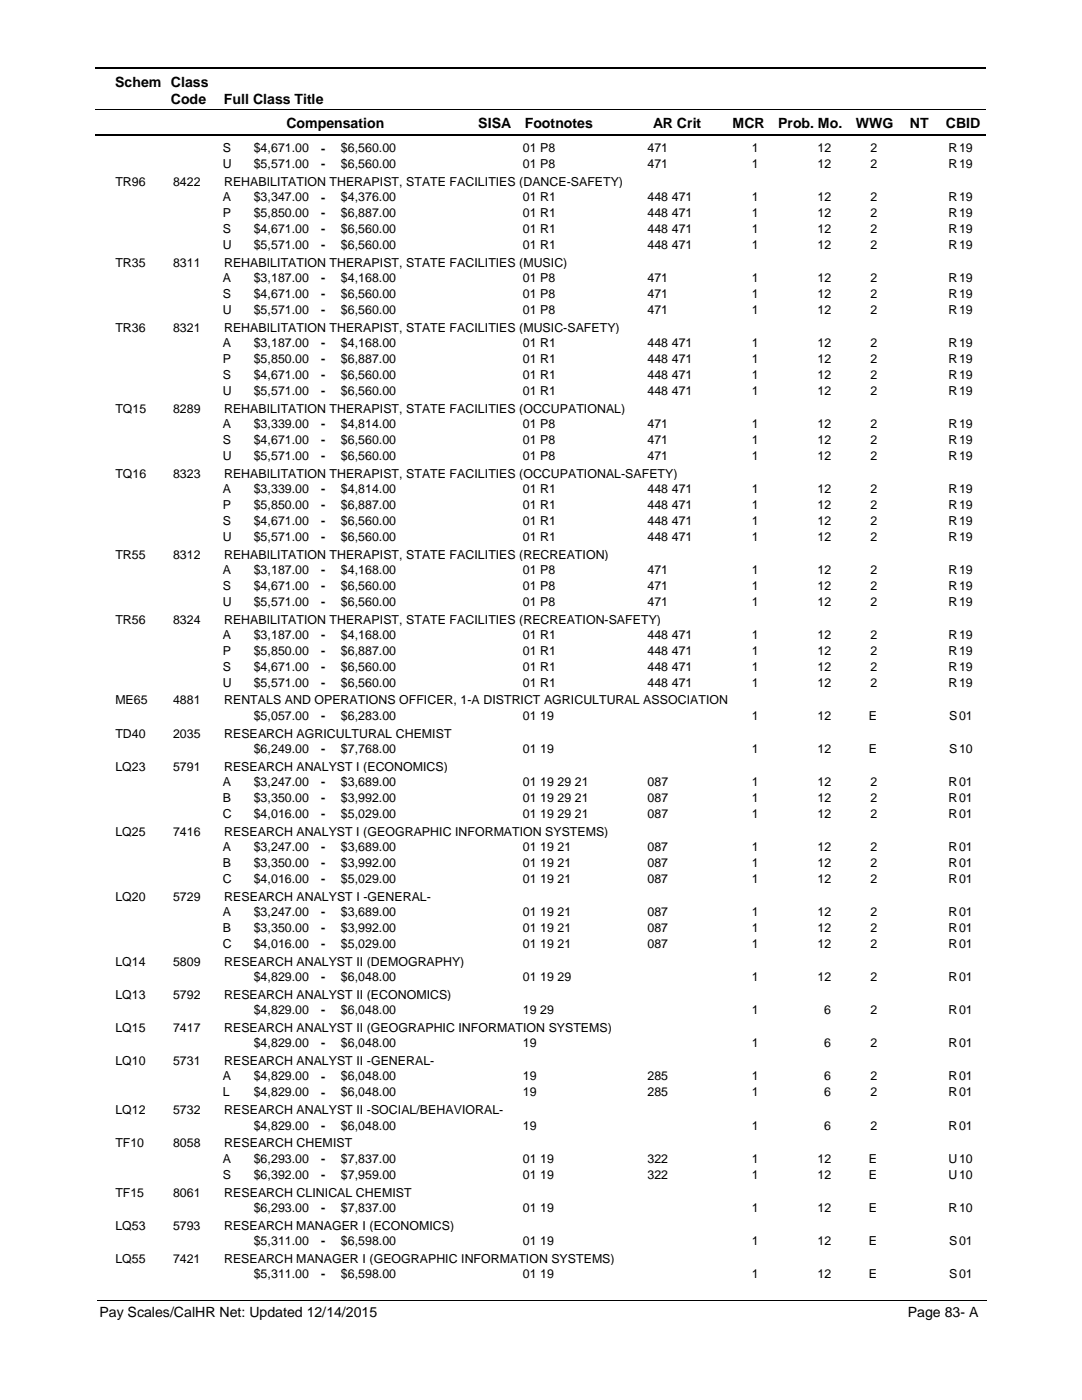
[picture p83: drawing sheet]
<svg xmlns="http://www.w3.org/2000/svg" width="216mm" height="279mm" viewBox="0 0 216 279" stroke-linecap="round" stroke-linejoin="round" font-family="sans-serif">
<defs><g id="words">
<g font-size="2.8">
<text x="23" y="17.3">Schem Class</text>
<text x="34.1" y="20.7">Code</text>
<text x="44.7" y="20.7">Full Class Title</text>
<text x="57.2" y="25.6">Compensation</text>
<text x="95.4" y="25.6">SISA</text>
<text x="104.7" y="25.6">Footnotes</text>
<text x="130.3" y="25.6">AR Crit</text>
<text x="146.2" y="25.6">MCR</text>
<text x="155.3" y="25.6">Prob. Mo.</text>
<text x="170.8" y="25.6">WWG</text>
<text x="181.5" y="25.6">NT</text>
<text x="188.7" y="25.6">CBID</text>
<text x="19.9" y="262.9">Pay Scales/CalHR Net: Updated 12/14/2015</text>
<text x="181.1" y="262.9">Page 83- A</text>
</g>
<g font-size="2.5">
<text x="44.5" y="33.6">U</text>
<text x="44.5" y="30.4">S</text>
<text x="50.6" y="30.4">$4,671.00</text>
<text x="50.6" y="33.6">$5,571.00</text>
<text x="64.1" y="30.4">-</text>
<text x="64.1" y="33.6">-</text>
<text x="68" y="30.4">$6,560.00</text>
<text x="68" y="33.6">$6,560.00</text>
<text x="104.3" y="30.4">01 P8</text>
<text x="104.3" y="33.6">01 P8</text>
<text x="129.2" y="30.4">471</text>
<text x="129.2" y="33.6">471</text>
<text x="150" y="30.4">1</text>
<text x="150" y="33.6">1</text>
<text x="163.1" y="30.4">12</text>
<text x="163.1" y="33.6">12</text>
<text x="173.7" y="30.4">2</text>
<text x="173.7" y="33.6">2</text>
<text x="189.3" y="30.4">R</text>
<text x="189.3" y="33.6">R</text>
<text x="191.4" y="30.4">19</text>
<text x="191.4" y="33.6">19</text>
<text x="23" y="37.2">TR96</text>
<text x="34.5" y="37.2">8422</text>
<text x="44.5" y="40.2">A</text>
<text x="44.7" y="37.2">REHABILITATION THERAPIST, STATE FACILITIES (DANCE-SAFETY)</text>
<text x="50.6" y="40.2">$3,347.00</text>
<text x="64.1" y="40.2">-</text>
<text x="68" y="40.2">$4,376.00</text>
<text x="104.3" y="40.2">01 R1</text>
<text x="129.2" y="40.2">448 471</text>
<text x="150" y="40.2">1</text>
<text x="163.1" y="40.2">12</text>
<text x="173.7" y="40.2">2</text>
<text x="189.3" y="40.2">R</text>
<text x="191.4" y="40.2">19</text>
<text x="44.5" y="43.4">P</text>
<text x="44.5" y="46.5">S</text>
<text x="50.6" y="43.4">$5,850.00</text>
<text x="50.6" y="46.5">$4,671.00</text>
<text x="64.1" y="43.4">-</text>
<text x="64.1" y="46.6">-</text>
<text x="68" y="46.5">$6,560.00</text>
<text x="68" y="43.4">$6,887.00</text>
<text x="104.3" y="46.5">01 R1</text>
<text x="104.3" y="43.4">01 R1</text>
<text x="129.2" y="46.5">448 471</text>
<text x="129.2" y="43.4">448 471</text>
<text x="150" y="43.4">1</text>
<text x="150" y="46.5">1</text>
<text x="163.1" y="43.4">12</text>
<text x="163.1" y="46.5">12</text>
<text x="173.7" y="46.5">2</text>
<text x="173.7" y="43.4">2</text>
<text x="189.3" y="43.4">R</text>
<text x="189.3" y="46.5">R</text>
<text x="191.4" y="43.4">19</text>
<text x="191.4" y="46.5">19</text>
<text x="23" y="53.3">TR35</text>
<text x="34.5" y="53.3">8311</text>
<text x="44.5" y="49.7">U</text>
<text x="44.7" y="53.3">REHABILITATION THERAPIST, STATE FACILITIES (MUSIC)</text>
<text x="50.6" y="49.7">$5,571.00</text>
<text x="64.1" y="49.7">-</text>
<text x="68" y="49.7">$6,560.00</text>
<text x="104.3" y="49.7">01 R1</text>
<text x="129.2" y="49.7">448 471</text>
<text x="150" y="49.7">1</text>
<text x="163.1" y="49.7">12</text>
<text x="173.7" y="49.7">2</text>
<text x="189.3" y="49.7">R</text>
<text x="191.4" y="49.7">19</text>
<text x="44.5" y="59.5">S</text>
<text x="44.5" y="56.3">A</text>
<text x="50.6" y="56.3">$3,187.00</text>
<text x="50.6" y="59.5">$4,671.00</text>
<text x="64.1" y="56.4">-</text>
<text x="64.1" y="59.5">-</text>
<text x="68" y="59.5">$6,560.00</text>
<text x="68" y="56.3">$4,168.00</text>
<text x="104.3" y="59.5">01 P8</text>
<text x="104.3" y="56.3">01 P8</text>
<text x="129.2" y="59.5">471</text>
<text x="129.2" y="56.3">471</text>
<text x="150" y="56.3">1</text>
<text x="150" y="59.5">1</text>
<text x="163.1" y="56.3">12</text>
<text x="163.1" y="59.5">12</text>
<text x="173.7" y="59.5">2</text>
<text x="173.7" y="56.3">2</text>
<text x="189.3" y="56.3">R</text>
<text x="189.3" y="59.5">R</text>
<text x="191.4" y="56.3">19</text>
<text x="191.4" y="59.5">19</text>
<text x="44.5" y="62.7">U</text>
<text x="50.6" y="62.7">$5,571.00</text>
<text x="64.1" y="62.7">-</text>
<text x="68" y="62.7">$6,560.00</text>
<text x="104.3" y="62.7">01 P8</text>
<text x="129.2" y="62.7">471</text>
<text x="150" y="62.7">1</text>
<text x="163.1" y="62.7">12</text>
<text x="173.7" y="62.7">2</text>
<text x="189.3" y="62.7">R</text>
<text x="191.4" y="62.7">19</text>
<text x="23" y="66.3">TR36</text>
<text x="34.5" y="66.3">8321</text>
<text x="44.5" y="69.3">A</text>
<text x="44.7" y="66.3">REHABILITATION THERAPIST, STATE FACILITIES (MUSIC-SAFETY)</text>
<text x="50.6" y="69.3">$3,187.00</text>
<text x="64.1" y="69.3">-</text>
<text x="68" y="69.3">$4,168.00</text>
<text x="104.3" y="69.3">01 R1</text>
<text x="129.2" y="69.3">448 471</text>
<text x="150" y="69.3">1</text>
<text x="163.1" y="69.3">12</text>
<text x="173.7" y="69.3">2</text>
<text x="189.3" y="69.3">R</text>
<text x="191.4" y="69.3">19</text>
<text x="44.5" y="72.5">P</text>
<text x="44.5" y="75.6">S</text>
<text x="50.6" y="72.5">$5,850.00</text>
<text x="50.6" y="75.6">$4,671.00</text>
<text x="64.1" y="72.5">-</text>
<text x="64.1" y="75.7">-</text>
<text x="68" y="75.6">$6,560.00</text>
<text x="68" y="72.5">$6,887.00</text>
<text x="104.3" y="75.6">01 R1</text>
<text x="104.3" y="72.5">01 R1</text>
<text x="129.2" y="75.6">448 471</text>
<text x="129.2" y="72.5">448 471</text>
<text x="150" y="72.5">1</text>
<text x="150" y="75.6">1</text>
<text x="163.1" y="72.5">12</text>
<text x="163.1" y="75.6">12</text>
<text x="173.7" y="75.6">2</text>
<text x="173.7" y="72.5">2</text>
<text x="189.3" y="72.5">R</text>
<text x="189.3" y="75.6">R</text>
<text x="191.4" y="72.5">19</text>
<text x="191.4" y="75.6">19</text>
<text x="23" y="82.4">TQ15</text>
<text x="34.5" y="82.4">8289</text>
<text x="44.5" y="78.8">U</text>
<text x="44.7" y="82.4">REHABILITATION THERAPIST, STATE FACILITIES (OCCUPATIONAL)</text>
<text x="50.6" y="78.8">$5,571.00</text>
<text x="64.1" y="78.8">-</text>
<text x="68" y="78.8">$6,560.00</text>
<text x="104.3" y="78.8">01 R1</text>
<text x="129.2" y="78.8">448 471</text>
<text x="150" y="78.8">1</text>
<text x="163.1" y="78.8">12</text>
<text x="173.7" y="78.8">2</text>
<text x="189.3" y="78.8">R</text>
<text x="191.4" y="78.8">19</text>
<text x="44.5" y="88.6">S</text>
<text x="44.5" y="85.4">A</text>
<text x="50.6" y="85.4">$3,339.00</text>
<text x="50.6" y="88.6">$4,671.00</text>
<text x="64.1" y="85.5">-</text>
<text x="64.1" y="88.6">-</text>
<text x="68" y="85.4">$4,814.00</text>
<text x="68" y="88.6">$6,560.00</text>
<text x="104.3" y="85.4">01 P8</text>
<text x="104.3" y="88.6">01 P8</text>
<text x="129.2" y="85.4">471</text>
<text x="129.2" y="88.6">471</text>
<text x="150" y="85.4">1</text>
<text x="150" y="88.6">1</text>
<text x="163.1" y="85.4">12</text>
<text x="163.1" y="88.6">12</text>
<text x="173.7" y="85.4">2</text>
<text x="173.7" y="88.6">2</text>
<text x="189.3" y="85.4">R</text>
<text x="189.3" y="88.6">R</text>
<text x="191.4" y="85.4">19</text>
<text x="191.4" y="88.6">19</text>
<text x="23" y="95.4">TQ16</text>
<text x="34.5" y="95.4">8323</text>
<text x="44.5" y="91.8">U</text>
<text x="44.7" y="95.4">REHABILITATION THERAPIST, STATE FACILITIES (OCCUPATIONAL-SAFETY)</text>
<text x="50.6" y="91.8">$5,571.00</text>
<text x="64.1" y="91.8">-</text>
<text x="68" y="91.8">$6,560.00</text>
<text x="104.3" y="91.8">01 P8</text>
<text x="129.2" y="91.8">471</text>
<text x="150" y="91.8">1</text>
<text x="163.1" y="91.8">12</text>
<text x="173.7" y="91.8">2</text>
<text x="189.3" y="91.8">R</text>
<text x="191.4" y="91.8">19</text>
<text x="44.5" y="101.6">P</text>
<text x="44.5" y="98.4">A</text>
<text x="50.6" y="98.4">$3,339.00</text>
<text x="50.6" y="101.6">$5,850.00</text>
<text x="64.1" y="98.4">-</text>
<text x="64.1" y="101.6">-</text>
<text x="68" y="98.4">$4,814.00</text>
<text x="68" y="101.6">$6,887.00</text>
<text x="104.3" y="98.4">01 R1</text>
<text x="104.3" y="101.6">01 R1</text>
<text x="129.2" y="98.4">448 471</text>
<text x="129.2" y="101.6">448 471</text>
<text x="150" y="98.4">1</text>
<text x="150" y="101.6">1</text>
<text x="163.1" y="98.4">12</text>
<text x="163.1" y="101.6">12</text>
<text x="173.7" y="98.4">2</text>
<text x="173.7" y="101.6">2</text>
<text x="189.3" y="98.4">R</text>
<text x="189.3" y="101.6">R</text>
<text x="191.4" y="98.4">19</text>
<text x="191.4" y="101.6">19</text>
<text x="44.5" y="104.7">S</text>
<text x="44.5" y="107.9">U</text>
<text x="50.6" y="104.7">$4,671.00</text>
<text x="50.6" y="107.9">$5,571.00</text>
<text x="64.1" y="104.8">-</text>
<text x="64.1" y="107.9">-</text>
<text x="68" y="104.7">$6,560.00</text>
<text x="68" y="107.9">$6,560.00</text>
<text x="104.3" y="104.7">01 R1</text>
<text x="104.3" y="107.9">01 R1</text>
<text x="129.2" y="104.7">448 471</text>
<text x="129.2" y="107.9">448 471</text>
<text x="150" y="104.7">1</text>
<text x="150" y="107.9">1</text>
<text x="163.1" y="104.7">12</text>
<text x="163.1" y="107.9">12</text>
<text x="173.7" y="104.7">2</text>
<text x="173.7" y="107.9">2</text>
<text x="189.3" y="104.7">R</text>
<text x="189.3" y="107.9">R</text>
<text x="191.4" y="104.7">19</text>
<text x="191.4" y="107.9">19</text>
<text x="23" y="111.5">TR55</text>
<text x="34.5" y="111.5">8312</text>
<text x="44.7" y="111.5">REHABILITATION THERAPIST, STATE FACILITIES (RECREATION)</text>
<text x="44.5" y="117.7">S</text>
<text x="44.5" y="114.5">A</text>
<text x="50.6" y="114.5">$3,187.00</text>
<text x="50.6" y="117.7">$4,671.00</text>
<text x="64.1" y="114.6">-</text>
<text x="64.1" y="117.7">-</text>
<text x="68" y="114.5">$4,168.00</text>
<text x="68" y="117.7">$6,560.00</text>
<text x="104.3" y="114.5">01 P8</text>
<text x="104.3" y="117.7">01 P8</text>
<text x="129.2" y="114.5">471</text>
<text x="129.2" y="117.7">471</text>
<text x="150" y="114.5">1</text>
<text x="150" y="117.7">1</text>
<text x="163.1" y="114.5">12</text>
<text x="163.1" y="117.7">12</text>
<text x="173.7" y="114.5">2</text>
<text x="173.7" y="117.7">2</text>
<text x="189.3" y="114.5">R</text>
<text x="189.3" y="117.7">R</text>
<text x="191.4" y="114.5">19</text>
<text x="191.4" y="117.7">19</text>
<text x="23" y="124.5">TR56</text>
<text x="34.5" y="124.5">8324</text>
<text x="44.5" y="120.9">U</text>
<text x="44.7" y="124.5">REHABILITATION THERAPIST, STATE FACILITIES (RECREATION-SAFETY)</text>
<text x="50.6" y="120.9">$5,571.00</text>
<text x="64.1" y="120.9">-</text>
<text x="68" y="120.9">$6,560.00</text>
<text x="104.3" y="120.9">01 P8</text>
<text x="129.2" y="120.9">471</text>
<text x="150" y="120.9">1</text>
<text x="163.1" y="120.9">12</text>
<text x="173.7" y="120.9">2</text>
<text x="189.3" y="120.9">R</text>
<text x="191.4" y="120.9">19</text>
<text x="44.5" y="130.7">P</text>
<text x="44.5" y="127.5">A</text>
<text x="50.6" y="127.5">$3,187.00</text>
<text x="50.6" y="130.7">$5,850.00</text>
<text x="64.1" y="127.5">-</text>
<text x="64.1" y="130.7">-</text>
<text x="68" y="127.5">$4,168.00</text>
<text x="68" y="130.7">$6,887.00</text>
<text x="104.3" y="127.5">01 R1</text>
<text x="104.3" y="130.7">01 R1</text>
<text x="129.2" y="127.5">448 471</text>
<text x="129.2" y="130.7">448 471</text>
<text x="150" y="127.5">1</text>
<text x="150" y="130.7">1</text>
<text x="163.1" y="127.5">12</text>
<text x="163.1" y="130.7">12</text>
<text x="173.7" y="127.5">2</text>
<text x="173.7" y="130.7">2</text>
<text x="189.3" y="127.5">R</text>
<text x="189.3" y="130.7">R</text>
<text x="191.4" y="127.5">19</text>
<text x="191.4" y="130.7">19</text>
<text x="44.5" y="133.8">S</text>
<text x="44.5" y="137">U</text>
<text x="50.6" y="133.8">$4,671.00</text>
<text x="50.6" y="137">$5,571.00</text>
<text x="64.1" y="133.9">-</text>
<text x="64.1" y="137">-</text>
<text x="68" y="133.8">$6,560.00</text>
<text x="68" y="137">$6,560.00</text>
<text x="104.3" y="133.8">01 R1</text>
<text x="104.3" y="137">01 R1</text>
<text x="129.2" y="133.8">448 471</text>
<text x="129.2" y="137">448 471</text>
<text x="150" y="133.8">1</text>
<text x="150" y="137">1</text>
<text x="163.1" y="133.8">12</text>
<text x="163.1" y="137">12</text>
<text x="173.7" y="133.8">2</text>
<text x="173.7" y="137">2</text>
<text x="189.3" y="133.8">R</text>
<text x="189.3" y="137">R</text>
<text x="191.4" y="133.8">19</text>
<text x="191.4" y="137">19</text>
<text x="23" y="140.6">ME65</text>
<text x="34.5" y="140.6">4881</text>
<text x="44.7" y="140.6">RENTALS AND OPERATIONS OFFICER, 1-A DISTRICT AGRICULTURAL ASSOCIATION</text>
<text x="50.6" y="143.6">$5,057.00</text>
<text x="64.1" y="143.7">-</text>
<text x="68" y="143.6">$6,283.00</text>
<text x="104.3" y="143.6">01 19</text>
<text x="150" y="143.6">1</text>
<text x="163.1" y="143.6">12</text>
<text x="173.4" y="143.6">E</text>
<text x="189.4" y="143.6">S</text>
<text x="191.4" y="143.6">01</text>
<text x="23" y="147.2">TD40</text>
<text x="34.5" y="147.2">2035</text>
<text x="44.7" y="147.2">RESEARCH AGRICULTURAL CHEMIST</text>
<text x="23" y="153.8">LQ23</text>
<text x="34.5" y="153.8">5791</text>
<text x="44.7" y="153.8">RESEARCH ANALYST I (ECONOMICS)</text>
<text x="50.6" y="150.3">$6,249.00</text>
<text x="64.1" y="150.3">-</text>
<text x="68" y="150.3">$7,768.00</text>
<text x="104.3" y="150.3">01 19</text>
<text x="150" y="150.3">1</text>
<text x="163.1" y="150.3">12</text>
<text x="173.4" y="150.3">E</text>
<text x="189.4" y="150.3">S</text>
<text x="191.4" y="150.3">10</text>
<text x="44.5" y="160">B</text>
<text x="44.5" y="156.9">A</text>
<text x="50.6" y="156.9">$3,247.00</text>
<text x="50.6" y="160">$3,350.00</text>
<text x="64.1" y="156.9">-</text>
<text x="64.1" y="160.1">-</text>
<text x="68" y="156.9">$3,689.00</text>
<text x="68" y="160">$3,992.00</text>
<text x="104.3" y="156.9">01 19 29 21</text>
<text x="104.3" y="160">01 19 29 21</text>
<text x="129.2" y="156.9">087</text>
<text x="129.2" y="160">087</text>
<text x="150" y="156.9">1</text>
<text x="150" y="160">1</text>
<text x="163.1" y="156.9">12</text>
<text x="163.1" y="160">12</text>
<text x="173.7" y="156.9">2</text>
<text x="173.7" y="160">2</text>
<text x="189.3" y="156.9">R</text>
<text x="189.3" y="160">R</text>
<text x="191.4" y="156.9">01</text>
<text x="191.4" y="160">01</text>
<text x="23" y="166.8">LQ25</text>
<text x="34.5" y="166.8">7416</text>
<text x="44.5" y="163.2">C</text>
<text x="44.7" y="166.8">RESEARCH ANALYST I (GEOGRAPHIC INFORMATION SYSTEMS)</text>
<text x="50.6" y="163.2">$4,016.00</text>
<text x="64.1" y="163.2">-</text>
<text x="68" y="163.2">$5,029.00</text>
<text x="104.3" y="163.2">01 19 29 21</text>
<text x="129.2" y="163.2">087</text>
<text x="150" y="163.2">1</text>
<text x="163.1" y="163.2">12</text>
<text x="173.7" y="163.2">2</text>
<text x="189.3" y="163.2">R</text>
<text x="191.4" y="163.2">01</text>
<text x="44.5" y="173">B</text>
<text x="44.5" y="169.8">A</text>
<text x="50.6" y="169.8">$3,247.00</text>
<text x="50.6" y="173">$3,350.00</text>
<text x="64.1" y="169.9">-</text>
<text x="64.1" y="173">-</text>
<text x="68" y="169.8">$3,689.00</text>
<text x="68" y="173">$3,992.00</text>
<text x="104.3" y="169.8">01 19 21</text>
<text x="104.3" y="173">01 19 21</text>
<text x="129.2" y="169.8">087</text>
<text x="129.2" y="173">087</text>
<text x="150" y="173">1</text>
<text x="150" y="169.8">1</text>
<text x="163.1" y="169.8">12</text>
<text x="163.1" y="173">12</text>
<text x="173.7" y="169.8">2</text>
<text x="173.7" y="173">2</text>
<text x="189.3" y="173">R</text>
<text x="189.3" y="169.8">R</text>
<text x="191.4" y="169.8">01</text>
<text x="191.4" y="173">01</text>
<text x="23" y="179.7">LQ20</text>
<text x="34.5" y="179.7">5729</text>
<text x="44.5" y="176.2">C</text>
<text x="44.7" y="179.7">RESEARCH ANALYST I -GENERAL-</text>
<text x="50.6" y="176.2">$4,016.00</text>
<text x="64.1" y="176.2">-</text>
<text x="68" y="176.2">$5,029.00</text>
<text x="104.3" y="176.2">01 19 21</text>
<text x="129.2" y="176.2">087</text>
<text x="150" y="176.2">1</text>
<text x="163.1" y="176.2">12</text>
<text x="173.7" y="176.2">2</text>
<text x="189.3" y="176.2">R</text>
<text x="191.4" y="176.2">01</text>
<text x="44.5" y="182.8">A</text>
<text x="44.5" y="186">B</text>
<text x="50.6" y="182.8">$3,247.00</text>
<text x="50.6" y="186">$3,350.00</text>
<text x="64.1" y="182.8">-</text>
<text x="68" y="182.8">$3,689.00</text>
<text x="68" y="186">$3,992.00</text>
<text x="104.3" y="182.8">01 19 21</text>
<text x="104.3" y="186">01 19 21</text>
<text x="129.2" y="182.8">087</text>
<text x="129.2" y="186">087</text>
<text x="150" y="186">1</text>
<text x="150" y="182.8">1</text>
<text x="163.1" y="182.8">12</text>
<text x="163.1" y="186">12</text>
<text x="173.7" y="182.8">2</text>
<text x="173.7" y="186">2</text>
<text x="189.3" y="186">R</text>
<text x="189.3" y="182.8">R</text>
<text x="191.4" y="182.8">01</text>
<text x="191.4" y="186">01</text>
<text x="44.5" y="189.1">C</text>
<text x="50.6" y="189.1">$4,016.00</text>
<text x="64.1" y="186">-</text>
<text x="64.1" y="189.2">-</text>
<text x="68" y="189.1">$5,029.00</text>
<text x="104.3" y="189.1">01 19 21</text>
<text x="129.2" y="189.1">087</text>
<text x="150" y="189.1">1</text>
<text x="163.1" y="189.1">12</text>
<text x="173.7" y="189.1">2</text>
<text x="189.3" y="189.1">R</text>
<text x="191.4" y="189.1">01</text>
<text x="23" y="192.7">LQ14</text>
<text x="34.5" y="192.7">5809</text>
<text x="44.7" y="192.7">RESEARCH ANALYST II (DEMOGRAPHY)</text>
<text x="50.6" y="195.8">$4,829.00</text>
<text x="64.1" y="195.8">-</text>
<text x="68" y="195.8">$6,048.00</text>
<text x="104.3" y="195.8">01 19 29</text>
<text x="150" y="195.8">1</text>
<text x="163.1" y="195.8">12</text>
<text x="173.7" y="195.8">2</text>
<text x="189.3" y="195.8">R</text>
<text x="191.4" y="195.8">01</text>
<text x="23" y="199.3">LQ13</text>
<text x="34.5" y="199.3">5792</text>
<text x="44.7" y="199.3">RESEARCH ANALYST II (ECONOMICS)</text>
<text x="50.6" y="202.4">$4,829.00</text>
<text x="64.1" y="202.4">-</text>
<text x="68" y="202.4">$6,048.00</text>
<text x="104.3" y="202.4">19 29</text>
<text x="150" y="202.4">1</text>
<text x="164.5" y="202.4">6</text>
<text x="173.7" y="202.4">2</text>
<text x="189.3" y="202.4">R</text>
<text x="191.4" y="202.4">01</text>
<text x="23" y="206">LQ15</text>
<text x="34.5" y="206">7417</text>
<text x="44.7" y="206">RESEARCH ANALYST II (GEOGRAPHIC INFORMATION SYSTEMS)</text>
<text x="50.6" y="209">$4,829.00</text>
<text x="64.1" y="209">-</text>
<text x="68" y="209">$6,048.00</text>
<text x="104.3" y="209">19</text>
<text x="150" y="209">1</text>
<text x="164.5" y="209">6</text>
<text x="173.7" y="209">2</text>
<text x="189.3" y="209">R</text>
<text x="191.4" y="209">01</text>
<text x="23" y="212.6">LQ10</text>
<text x="34.5" y="212.6">5731</text>
<text x="44.5" y="215.6">A</text>
<text x="44.7" y="212.6">RESEARCH ANALYST II -GENERAL-</text>
<text x="50.6" y="215.6">$4,829.00</text>
<text x="64.1" y="215.7">-</text>
<text x="68" y="215.6">$6,048.00</text>
<text x="104.3" y="215.6">19</text>
<text x="129.2" y="215.6">285</text>
<text x="150" y="215.6">1</text>
<text x="164.5" y="215.6">6</text>
<text x="173.7" y="215.6">2</text>
<text x="189.3" y="215.6">R</text>
<text x="191.4" y="215.6">01</text>
<text x="44.5" y="218.8">L</text>
<text x="50.6" y="218.8">$4,829.00</text>
<text x="64.1" y="218.8">-</text>
<text x="68" y="218.8">$6,048.00</text>
<text x="104.3" y="218.8">19</text>
<text x="129.2" y="218.8">285</text>
<text x="150" y="218.8">1</text>
<text x="164.5" y="218.8">6</text>
<text x="173.7" y="218.8">2</text>
<text x="189.3" y="218.8">R</text>
<text x="191.4" y="218.8">01</text>
<text x="23" y="222.4">LQ12</text>
<text x="34.5" y="222.4">5732</text>
<text x="44.7" y="222.4">RESEARCH ANALYST II -SOCIAL/BEHAVIORAL-</text>
<text x="50.6" y="225.4">$4,829.00</text>
<text x="64.1" y="225.4">-</text>
<text x="68" y="225.4">$6,048.00</text>
<text x="104.3" y="225.4">19</text>
<text x="150" y="225.4">1</text>
<text x="164.5" y="225.4">6</text>
<text x="173.7" y="225.4">2</text>
<text x="189.3" y="225.4">R</text>
<text x="191.4" y="225.4">01</text>
<text x="23" y="229">TF10</text>
<text x="34.5" y="229">8058</text>
<text x="44.5" y="232.1">A</text>
<text x="44.7" y="229">RESEARCH CHEMIST</text>
<text x="50.6" y="232.1">$6,293.00</text>
<text x="64.1" y="232.1">-</text>
<text x="68" y="232.1">$7,837.00</text>
<text x="104.3" y="232.1">01 19</text>
<text x="129.2" y="232.1">322</text>
<text x="150" y="232.1">1</text>
<text x="163.1" y="232.1">12</text>
<text x="173.4" y="232.1">E</text>
<text x="189.3" y="232.1">U</text>
<text x="191.4" y="232.1">10</text>
<text x="23" y="238.8">TF15</text>
<text x="34.5" y="238.8">8061</text>
<text x="44.5" y="235.2">S</text>
<text x="44.7" y="238.8">RESEARCH CLINICAL CHEMIST</text>
<text x="50.6" y="235.2">$6,392.00</text>
<text x="64.1" y="235.2">-</text>
<text x="68" y="235.2">$7,959.00</text>
<text x="104.3" y="235.2">01 19</text>
<text x="129.2" y="235.2">322</text>
<text x="150" y="235.2">1</text>
<text x="163.1" y="235.2">12</text>
<text x="173.4" y="235.2">E</text>
<text x="189.3" y="235.2">U</text>
<text x="191.4" y="235.2">10</text>
<text x="23" y="245.4">LQ53</text>
<text x="34.5" y="245.4">5793</text>
<text x="44.7" y="245.4">RESEARCH MANAGER I (ECONOMICS)</text>
<text x="50.6" y="241.9">$6,293.00</text>
<text x="64.1" y="241.9">-</text>
<text x="68" y="241.9">$7,837.00</text>
<text x="104.3" y="241.9">01 19</text>
<text x="150" y="241.9">1</text>
<text x="163.1" y="241.9">12</text>
<text x="173.4" y="241.9">E</text>
<text x="189.3" y="241.9">R</text>
<text x="191.4" y="241.9">10</text>
<text x="50.6" y="248.5">$5,311.00</text>
<text x="64.1" y="248.5">-</text>
<text x="68" y="248.5">$6,598.00</text>
<text x="104.3" y="248.5">01 19</text>
<text x="150" y="248.5">1</text>
<text x="163.1" y="248.5">12</text>
<text x="173.4" y="248.5">E</text>
<text x="189.4" y="248.5">S</text>
<text x="191.4" y="248.5">01</text>
<text x="23" y="252">LQ55</text>
<text x="34.5" y="252">7421</text>
<text x="44.7" y="252">RESEARCH MANAGER I (GEOGRAPHIC INFORMATION SYSTEMS)</text>
<text x="50.6" y="255.1">$5,311.00</text>
<text x="64.1" y="255.1">-</text>
<text x="68" y="255.1">$6,598.00</text>
<text x="104.3" y="255.1">01 19</text>
<text x="150" y="255.1">1</text>
<text x="163.1" y="255.1">12</text>
<text x="173.4" y="255.1">E</text>
<text x="189.4" y="255.1">S</text>
<text x="191.4" y="255.1">01</text>
</g>
</g></defs>
<path d="M19 13.5h177.8M19 27h177.8" fill="none" stroke="#000" stroke-width=".36"/>
<path d="M19 21.8h177.8" fill="none" stroke="#000" stroke-width=".2"/>
<g fill="#fff">
<path d="M46.9 27.8h16.3v3h-16.3z"/>
<path d="M191 27.8h4.2v3h-4.2z"/>
<path d="M46.9 31h16.3v2.9h-16.3z"/>
<path d="M191 31h4.2v2.9h-4.2z"/>
<path d="M46.9 37.6h16.3v3h-16.3z"/>
<path d="M191 37.6h4.2v3h-4.2z"/>
<path d="M46.9 40.7h16.3v3h-16.3z"/>
<path d="M191 40.7h4.2v3h-4.2z"/>
<path d="M46.9 43.9h16.3v3h-16.3z"/>
<path d="M191 43.9h4.2v3h-4.2z"/>
<path d="M46.9 47.1h16.3v3h-16.3z"/>
<path d="M191 47.1h4.2v3h-4.2z"/>
<path d="M46.9 53.7h16.3v3h-16.3z"/>
<path d="M191 53.7h4.2v3h-4.2z"/>
<path d="M46.9 56.9h16.3v2.9h-16.3z"/>
<path d="M191 56.9h4.2v2.9h-4.2z"/>
<path d="M46.9 60h16.3v3h-16.3z"/>
<path d="M191 60h4.2v3h-4.2z"/>
<path d="M46.9 66.7h16.3v3h-16.3z"/>
<path d="M191 66.7h4.2v3h-4.2z"/>
<path d="M46.9 69.8h16.3v3h-16.3z"/>
<path d="M191 69.8h4.2v3h-4.2z"/>
<path d="M46.9 73h16.3v3h-16.3z"/>
<path d="M191 73h4.2v3h-4.2z"/>
<path d="M46.9 76.2h16.3v3h-16.3z"/>
<path d="M191 76.2h4.2v3h-4.2z"/>
<path d="M46.9 82.8h16.3v3h-16.3z"/>
<path d="M191 82.8h4.2v3h-4.2z"/>
<path d="M46.9 86h16.3v3h-16.3z"/>
<path d="M191 86h4.2v3h-4.2z"/>
<path d="M46.9 89.2h16.3v2.9h-16.3z"/>
<path d="M191 89.2h4.2v2.9h-4.2z"/>
<path d="M46.9 95.8h16.3v2.9h-16.3z"/>
<path d="M191 95.8h4.2v2.9h-4.2z"/>
<path d="M46.9 98.9h16.3v3h-16.3z"/>
<path d="M191 98.9h4.2v3h-4.2z"/>
<path d="M46.9 102.1h16.3v3h-16.3z"/>
<path d="M191 102.1h4.2v3h-4.2z"/>
<path d="M46.9 105.3h16.3v2.9h-16.3z"/>
<path d="M191 105.3h4.2v2.9h-4.2z"/>
<path d="M46.9 111.9h16.3v3h-16.3z"/>
<path d="M191 111.9h4.2v3h-4.2z"/>
<path d="M46.9 115.1h16.3v3h-16.3z"/>
<path d="M191 115.1h4.2v3h-4.2z"/>
<path d="M46.9 118.3h16.3v2.9h-16.3z"/>
<path d="M191 118.3h4.2v2.9h-4.2z"/>
<path d="M46.9 124.9h16.3v2.9h-16.3z"/>
<path d="M191 124.9h4.2v2.9h-4.2z"/>
<path d="M46.9 128h16.3v3h-16.3z"/>
<path d="M191 128h4.2v3h-4.2z"/>
<path d="M46.9 131.2h16.3v3h-16.3z"/>
<path d="M191 131.2h4.2v3h-4.2z"/>
<path d="M46.9 134.4h16.3v3h-16.3z"/>
<path d="M191 134.4h4.2v3h-4.2z"/>
<path d="M46.9 141h16.3v3h-16.3z"/>
<path d="M191 141h4.2v3h-4.2z"/>
<path d="M46.9 147.6h16.3v3h-16.3z"/>
<path d="M191 147.6h4.2v3h-4.2z"/>
<path d="M46.9 154.2h16.3v3h-16.3z"/>
<path d="M191 154.2h4.2v3h-4.2z"/>
<path d="M46.9 157.4h16.3v3h-16.3z"/>
<path d="M191 157.4h4.2v3h-4.2z"/>
<path d="M46.9 160.6h16.3v3h-16.3z"/>
<path d="M191 160.6h4.2v3h-4.2z"/>
<path d="M46.9 167.2h16.3v3h-16.3z"/>
<path d="M191 167.2h4.2v3h-4.2z"/>
<path d="M46.9 170.4h16.3v3h-16.3z"/>
<path d="M191 170.4h4.2v3h-4.2z"/>
<path d="M46.9 173.5h16.3v3h-16.3z"/>
<path d="M191 173.5h4.2v3h-4.2z"/>
<path d="M46.9 180.2h16.3v3h-16.3z"/>
<path d="M191 180.2h4.2v3h-4.2z"/>
<path d="M46.9 183.3h16.3v3h-16.3z"/>
<path d="M191 183.3h4.2v3h-4.2z"/>
<path d="M46.9 186.5h16.3v3h-16.3z"/>
<path d="M191 186.5h4.2v3h-4.2z"/>
<path d="M46.9 193.1h16.3v3h-16.3z"/>
<path d="M191 193.1h4.2v3h-4.2z"/>
<path d="M46.9 199.7h16.3v3h-16.3z"/>
<path d="M191 199.7h4.2v3h-4.2z"/>
<path d="M46.9 206.4h16.3v3h-16.3z"/>
<path d="M191 206.4h4.2v3h-4.2z"/>
<path d="M46.9 213h16.3v3h-16.3z"/>
<path d="M191 213h4.2v3h-4.2z"/>
<path d="M46.9 216.2h16.3v3h-16.3z"/>
<path d="M191 216.2h4.2v3h-4.2z"/>
<path d="M46.9 222.8h16.3v3h-16.3z"/>
<path d="M191 222.8h4.2v3h-4.2z"/>
<path d="M46.9 229.4h16.3v3h-16.3z"/>
<path d="M191 229.4h4.2v3h-4.2z"/>
<path d="M46.9 232.6h16.3v3h-16.3z"/>
<path d="M191 232.6h4.2v3h-4.2z"/>
<path d="M46.9 239.2h16.3v3h-16.3z"/>
<path d="M191 239.2h4.2v3h-4.2z"/>
<path d="M46.9 245.8h16.3v3h-16.3z"/>
<path d="M191 245.8h4.2v3h-4.2z"/>
<path d="M46.9 252.5h16.3v2.9h-16.3z"/>
<path d="M191 252.5h4.2v2.9h-4.2z"/>
</g>
<path d="M19.4 259.6h177.4" fill="none" stroke="#000" stroke-width=".2"/>
<use href="#words"/>
</svg>
